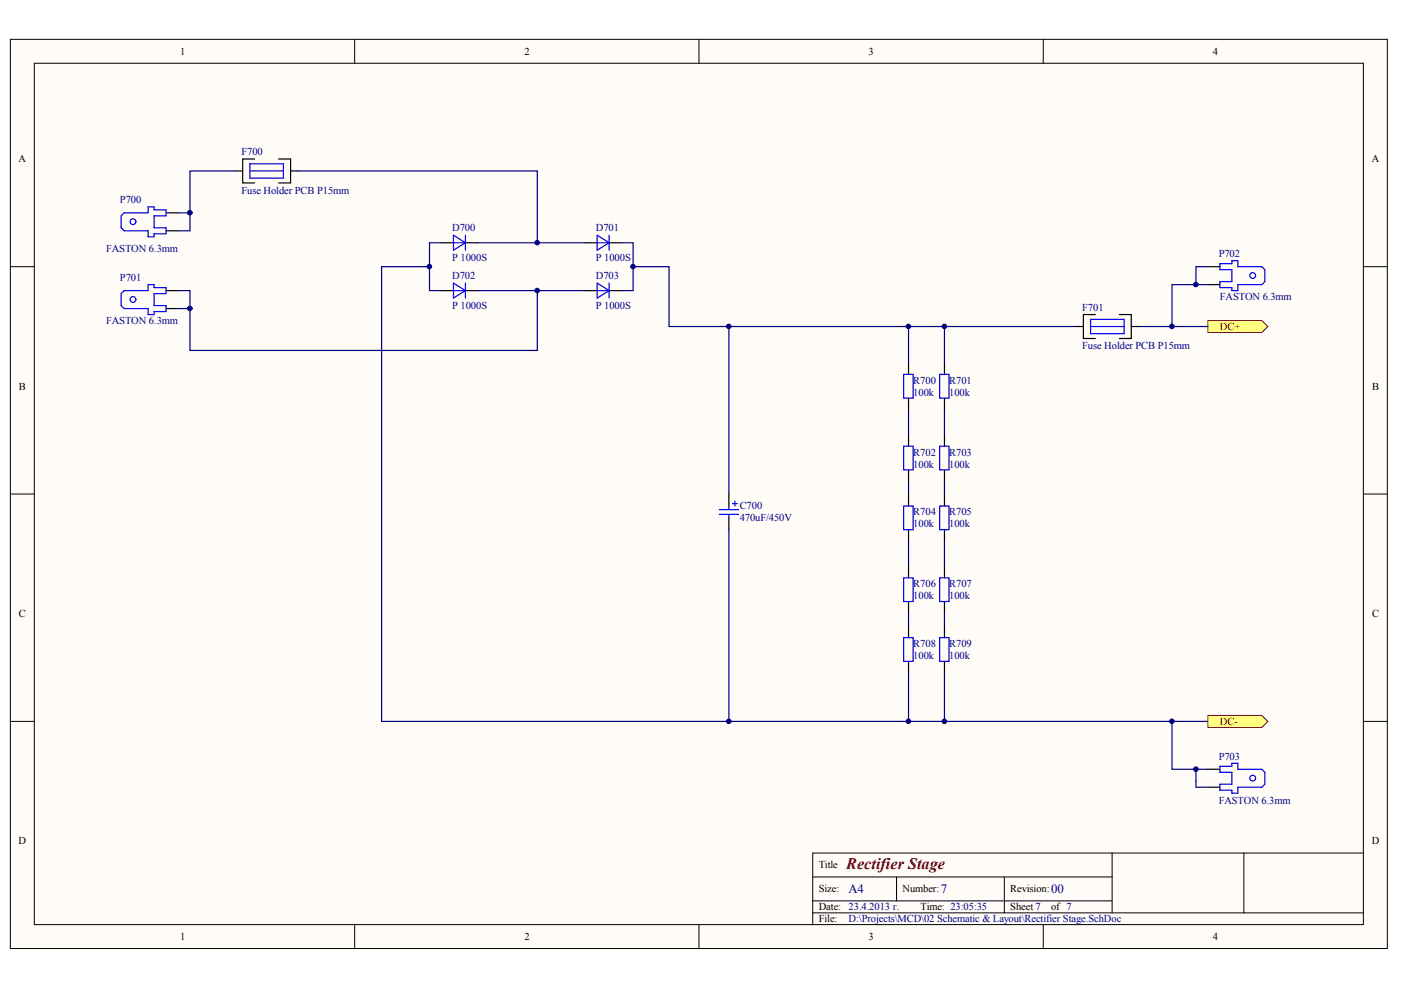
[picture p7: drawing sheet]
<svg xmlns="http://www.w3.org/2000/svg" width="297mm" height="210mm" viewBox="0 0 297 210" stroke-linecap="round" stroke-linejoin="round" font-family="sans-serif">
<defs><g id="words">
<text font-size="3.4" fill="#800000" x="179.4" y="184.1">Rectifier Stage</text>
<g font-size="2.7" fill="#000080">
<text x="179.9" y="189.4">A4</text>
<text x="199.5" y="189.4">7</text>
<text x="222.8" y="189.4">00</text>
</g>
<g font-size="2.2">
<text x="38.2" y="11.6">1</text>
<text x="111.2" y="11.6">2</text>
<text x="184.2" y="11.6">3</text>
<text x="257.2" y="11.6">4</text>
<text x="3.9" y="34.4">A</text>
<text x="290.9" y="34.4">A</text>
<text x="4" y="82.6">B</text>
<text x="290.9" y="82.6">B</text>
<text x="4" y="130.8">C</text>
<text x="290.9" y="130.8">C</text>
<text x="3.9" y="179">D</text>
<text x="290.9" y="179">D</text>
<text x="173.6" y="184.1">Title</text>
<text x="173.6" y="189.2">Size:</text>
<text x="191.4" y="189.2">Number:</text>
<text x="214.2" y="189.2">Revision:</text>
<text x="173.6" y="193">Date:</text>
<text x="173.6" y="195.5">File:</text>
<text x="195.2" y="193">Time: 23:05:35</text>
<text x="214.2" y="193">Sheet 7</text>
<text x="222.8" y="193">of 7</text>
<text x="38.2" y="199.3">1</text>
<text x="111.2" y="199.3">2</text>
<text x="184.2" y="199.3">3</text>
<text x="257.2" y="199.3">4</text>
</g>
<g font-size="2.2" fill="#000080">
<text x="51.2" y="32.9">F700</text>
<text x="51.2" y="41">Fuse Holder PCB P15mm</text>
<text x="25.4" y="43.1">P700</text>
<text x="22.5" y="53.5">FASTON 6.3mm</text>
<text x="95.9" y="49.1">D700</text>
<text x="126.4" y="49.1">D701</text>
<text x="25.4" y="59.5">P701</text>
<text x="95.9" y="55.3">P 1000S</text>
<text x="95.9" y="59.2">D702</text>
<text x="126.4" y="55.3">P 1000S</text>
<text x="126.4" y="59.2">D703</text>
<text x="258.4" y="54.5">P702</text>
<text x="95.9" y="65.4">P 1000S</text>
<text x="126.4" y="65.4">P 1000S</text>
<text x="229.4" y="65.9">F701</text>
<text x="258.6" y="63.6">FASTON 6.3mm</text>
<text x="22.5" y="68.7">FASTON 6.3mm</text>
<text x="229.4" y="74">Fuse Holder PCB P15mm</text>
<text x="193.6" y="83.9">100k</text>
<text x="193.6" y="81.4">R700</text>
<text x="201.3" y="83.9">100k</text>
<text x="201.3" y="81.4">R701</text>
<text x="193.6" y="99.1">100k</text>
<text x="193.6" y="96.6">R702</text>
<text x="201.3" y="99.1">100k</text>
<text x="201.3" y="96.6">R703</text>
<text x="156.8" y="110.5">470uF/450V</text>
<text x="156.8" y="108">C700</text>
<text x="193.6" y="111.8">100k</text>
<text x="193.6" y="109.3">R704</text>
<text x="201.3" y="111.8">100k</text>
<text x="201.3" y="109.3">R705</text>
<text x="193.6" y="124.5">R706</text>
<text x="201.3" y="124.5">R707</text>
<text x="193.6" y="127">100k</text>
<text x="201.3" y="127">100k</text>
<text x="193.6" y="137.2">R708</text>
<text x="201.3" y="137.2">R709</text>
<text x="193.6" y="139.7">100k</text>
<text x="201.3" y="139.7">100k</text>
<text x="258.4" y="161">P703</text>
<text x="258.4" y="170.4">FASTON 6.3mm</text>
<text x="179.9" y="193">23.4.2013 г.</text>
<text x="179.9" y="195.5">D:\Projects\MCD\02 Schematic &amp; Layout\Rectifier Stage.SchDoc</text>
</g>
<g font-size="2.2" fill="#800000">
<text x="258.6" y="70">DC+</text>
<text x="258.6" y="153.7">DC-</text>
</g>
</g></defs>
<g fill="#fffcf8" stroke="#000" stroke-width=".21">
<path d="M2.2 8.3h291.9v192.8h-291.9z"/>
<path d="M7.3 13.4h281.8v182.6h-281.8z"/>
</g>
<g fill="none" stroke="#000" stroke-width=".21">
<path d="M75.2 8.3v5.1M148.2 8.3v5.1M221.2 8.3v5.1M2.2 56.5h5.1M289.1 56.5h5.1M2.2 104.8h5.1M289.1 104.8h5.1M2.2 153h5.1M289.1 153h5.1M75.2 196.1v5.1M148.2 196.1v5.1M172.3 185.9h63.5"/>
<path d="M172.3 193.6h116.8M172.3 191h63.5M190.1 185.9v5.1M212.9 185.9v7.7M221.2 196.1v5.1M235.8 180.9v12.7M263.7 180.9h-91.4v15.2M289.1 180.9h-25.4v12.7"/>
</g>
<path d="M35.2 48.9h2.5M35.2 45.1h2.5M93.6 51.5h2.5M98.7 51.5h2.5M124.1 51.5h2.5M129.2 51.5h2.5M35.2 65.4h2.5M35.2 61.6h2.5M93.6 61.6h2.5M98.7 61.6h2.5M124.1 61.6h2.5M129.2 61.6h2.5" fill="none" stroke="#000" stroke-width=".25"/>
<g fill="none" stroke="#00f" stroke-width=".25">
<path d="M25.7 45.8l.6-.7h5.1v-1.2h1.3v.6h2.5v1.3h-2.5v2.5h2.5v1.3h-2.5v.6h-1.3v-1.3h-5.1l-.6-.6zM96.1 51.5h2.6M96.1 49.9l2.6 1.6-2.6 1.5zM98.7 49.9v3.1M126.6 49.9l2.6 1.6-2.6 1.5zM126.6 51.5h2.6M129.2 49.9v3.1M25.7 62.3l.6-.7h5.1v-1.2h1.3v.6h2.5v1.3h-2.5v2.5h2.5v1.3h-2.5v.6h-1.3v-1.3h-5.1l-.6-.6zM96.1 61.6h2.6M96.1 60l2.6 1.6-2.6 1.6zM98.7 60v3.2M126.6 61.6h2.6"/>
<path d="M126.6 60l2.6 1.6-2.6 1.6zM129.2 60v3.2"/>
<circle cx="28.2" cy="47" r=".61"/>
<circle cx="28.2" cy="63.5" r=".61"/>
</g>
<path d="M37.7 45.1h2.6v3.8h-2.6M91.1 56.5h-10.2v96.5h175.2M93.6 51.5h-2.5v10.1h2.5M101.2 51.5h22.9M131.7 51.5h2.5v10.1h-2.5M37.7 61.6h2.6v3.8h-2.6M101.2 61.6h22.9M113.9 61.6v12.7h-73.6v-8.9" fill="none" stroke="#000080" stroke-width=".25"/>
<g fill="#ffff80" stroke="#800000" stroke-width=".21">
<path d="M256.1 68h11.4l1.3 1.2-1.3 1.3h-11.4z" fill-rule="evenodd"/>
<path d="M256.1 151.7h11.4l1.3 1.3-1.3 1.2h-11.4z" fill-rule="evenodd"/>
</g>
<g fill="none" stroke="#000080" stroke-width=".25">
<path d="M49.9 36.2h-9.6v8.9M63.1 36.2h50.8v15.3M134.2 56.5h7.6v12.7h86.4M256.1 56.5h-2.5v3.9h2.5M154.5 69.2v35.6M192.6 69.2v7.6M200.2 69.2v7.6M241.4 69.2h14.7M253.6 60.4h-5.1v8.8M192.6 87v5.1M200.2 87v5.1M154.5 112.4v40.6"/>
<path d="M192.6 102.2v2.6M192.6 114.9v5.1M200.2 102.2v2.6M200.2 114.9v5.1M192.6 130.1v2.6M200.2 130.1v2.6M192.6 142.8v10.2M200.2 142.8v10.2M248.5 153v10.1h5.1M253.6 163.1v3.8h2.5M253.6 163.1h2.5"/>
</g>
<g fill="none" stroke="#000" stroke-width=".25">
<path d="M49.9 36.2h1.6M54 33.7h-2.5v5.1h2.5M59.1 33.7h2.5v5.1h-2.5M61.6 36.2h1.5M256.1 56.5h2.5M192.6 76.8v2.6M200.2 76.8v2.6M228.2 69.2h1.5M232.2 66.7h-2.5v5.1h2.5M237.3 66.7h2.6v5.1h-2.6M239.9 69.2h1.5M256.1 60.4h2.5"/>
<path d="M192.6 84.5v2.5M192.6 92.1v2.5M192.6 99.7v2.5M200.2 84.5v2.5M200.2 92.1v2.5M200.2 99.7v2.5M154.5 104.8v2.5M154.5 109.8v2.6M192.6 104.8v2.5M192.6 112.4v2.5M192.6 120v2.5M200.2 104.8v2.5"/>
<path d="M200.2 112.4v2.5M200.2 120v2.5M192.6 127.6v2.5M192.6 132.7v2.5M200.2 127.6v2.5M200.2 132.7v2.5M192.6 140.3v2.5M200.2 140.3v2.5M256.1 163.1h2.5M256.1 166.9h2.5"/>
</g>
<g fill="none" stroke="#00f" stroke-width=".25">
<path d="M53 34.7h7.1v3.1h-7.1zM53 36.2h7.1M258.6 55.9h2.6v-.6h1.3v1.2h5l.7 .7v2.5l-.7 .7h-5v1.2h-1.3v-.6h-2.6v-1.3h2.6v-2.5h-2.6zM191.6 79.4h2v5h-2zM199.2 79.4h2v5h-2zM231.2 67.7h7.1v3.1h-7.1zM231.2 69.2h7.1M191.6 94.6h2v5h-2zM199.2 94.6h2v5h-2zM152.5 108h4.1M152.5 109.1h4.1M154.5 107.3v.7"/>
<path d="M154.5 109.1v.7M155.3 106.8h1M155.8 106.3v1M191.6 107.3h2v5h-2zM199.2 107.3h2v5h-2zM191.6 122.5h2v5h-2zM191.6 135.2h2v5h-2zM199.2 122.5h2v5h-2zM199.2 135.2h2v5h-2zM258.6 162.5h2.6v-.7h1.3v1.3h5l.7 .6v2.6l-.7 .6h-5v1.3h-1.3v-.7h-2.6v-1.2h2.6v-2.6h-2.6z"/>
<circle cx="265.6" cy="58.4" r=".61"/>
<circle cx="265.6" cy="165" r=".61"/>
</g>
<g fill="#000080" stroke="#000080" stroke-width=".21">
<circle cx="40.3" cy="65.4" r=".49"/>
<circle cx="40.3" cy="45.1" r=".49"/>
<circle cx="91" cy="56.5" r=".49"/>
<circle cx="113.9" cy="61.6" r=".48"/>
<circle cx="113.9" cy="51.4" r=".48"/>
<circle cx="134.2" cy="56.5" r=".48"/>
<circle cx="154.5" cy="152.9" r=".48"/>
<circle cx="154.5" cy="69.2" r=".48"/>
<circle cx="192.6" cy="152.9" r=".48"/>
<circle cx="192.6" cy="69.2" r=".48"/>
<circle cx="200.2" cy="152.9" r=".48"/>
<circle cx="200.2" cy="69.2" r=".48"/>
<circle cx="248.5" cy="152.9" r=".48"/>
<circle cx="248.5" cy="69.2" r=".48"/>
<circle cx="253.5" cy="163.1" r=".48"/>
<circle cx="253.5" cy="60.3" r=".48"/>
</g>
<use href="#words"/>
</svg>
